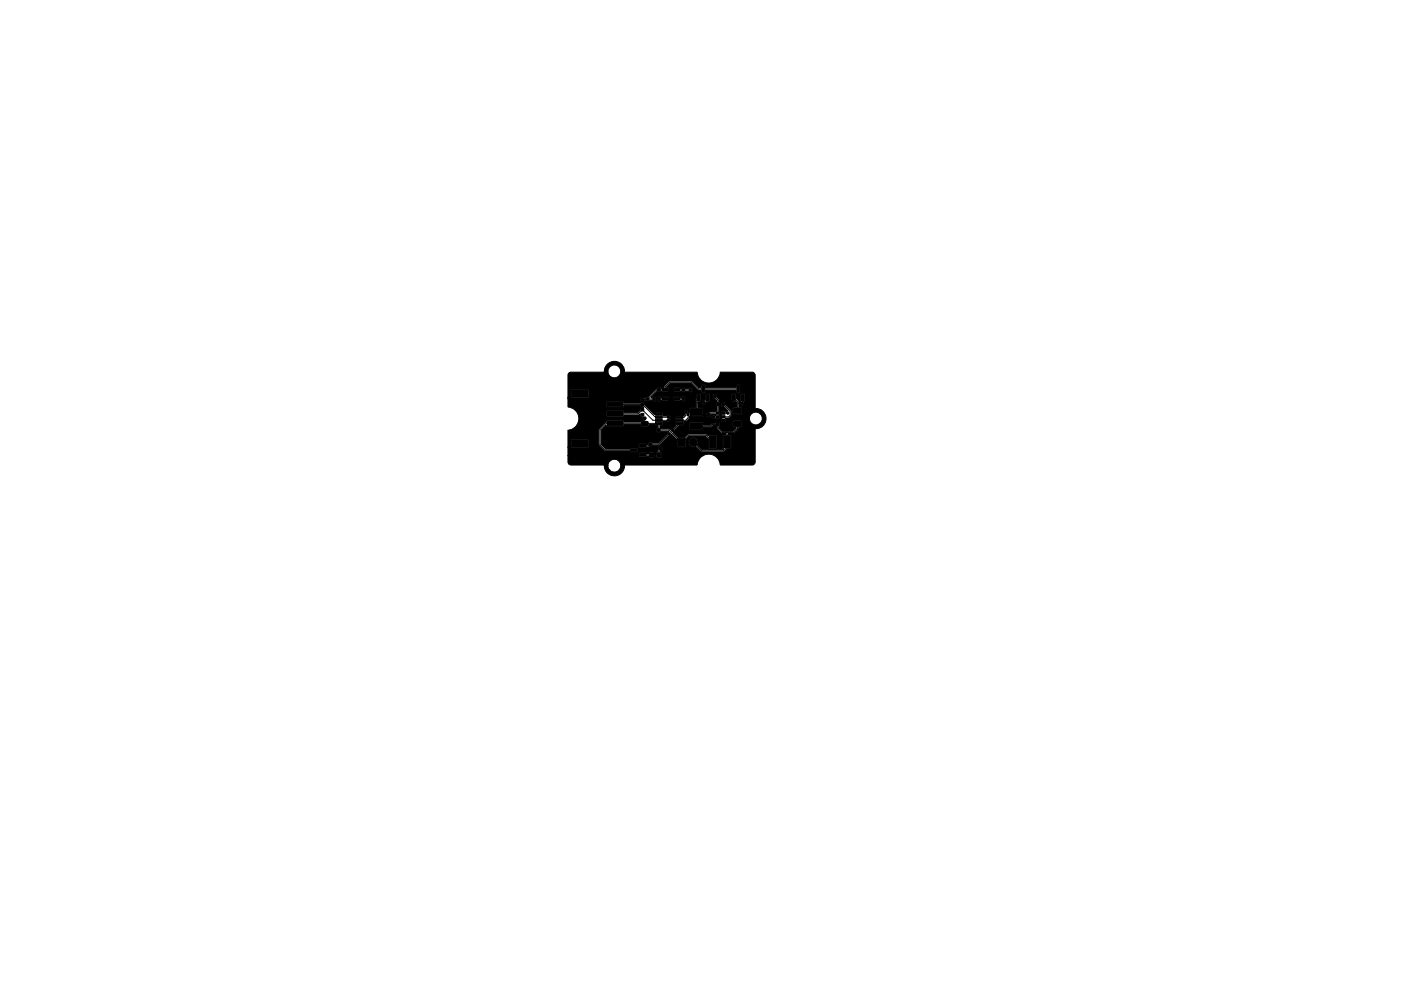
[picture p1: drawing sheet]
<svg xmlns="http://www.w3.org/2000/svg" width="297mm" height="210mm" viewBox="0 0 297 210" stroke-linecap="round" stroke-linejoin="round" font-family="sans-serif">
<g fill="#000" stroke="#000" stroke-width=".21">
<path d="M120.6 79.2l.5-.2h6.9l.1-.2h.8a1.36 1.36 0 0 0 2 1.2 1.36 1.36 0 0 0 .2-2.3 1.36 1.36 0 0 0-2.2 .9v.2h-.8a2.19 2.19 0 0 1 2.3-2.1 2.19 2.19 0 0 1 2.1 2.2l15.3 .1a2.52 2.52 0 0 0 2.5 2.3 2.52 2.52 0 0 0 2.5-2.3h6.7a.64 .64 0 0 1 .6 .6v6.9l1 .3 .7 .5 .4 .7 .2 .8-.1 .8-.5 .7-.7 .5-1 .3v6.9a.64 .64 0 0 1-.6 .7h-6.7a2.52 2.52 0 0 0-2.5-2.3 2.52 2.52 0 0 0-2.5 2.3h-15.2l-.2 .1a2.15 2.15 0 0 1-2.2 2.2 2.15 2.15 0 0 1-2.1-2.2h.8v.2a1.35 1.35 0 0 0 2.2 .9 1.35 1.35 0 0 0-.2-2.3 1.35 1.35 0 0 0-2 1.2h-.8l-.1-.1h-7a.64 .64 0 0 1-.6-.7v-1.3h14.9l.3 .2h1.3l.6-.1 .3 .4h.6l.3-.3v-.6h.4l.2 .8 .6 .1 .3-.2 .1-.8-.4-.3v-.3l.5-.2v-.5l-.2-.2-.6 .1-.2 1.1-.3 .4h-.4l-.3-.4h-.6l-.3 .4h-.4l-.2-.2-1.3-.1-.2 .3-.1 .4h-14.9v-1.8l.7 .1h3.6l.2-.7h2l1.5 1.5h5l.3 .2h1.3l.2-.1v-.6l-.2-.2h-1.3l-.3 .2h-4.9l-1-1.1v-2.9l1-1 .2 .1h3.4l.2-.3 3.5-.1 .3 .5h1.1l.3-.1 .1-.3h1.2l.6 .2v.5l-.2 .2 .2 .7h.5l.3-.2 1.6 .1-.3 .5-1.9 1.9h-1.2l-.2-.2h-.6l-.2 .6-.5-.2h-1.3l-.2 .2-.1 .4 .3 .2h1.3l.2-.2h.5l.8-.3 1.4-.1 2-1.9 .5-.3 1.1 1 .1 1.6h1.8l.1-1h.6a1.02 1.02 0 0 0 1.5 .9l1.3 1.2h4.6l.7-.7h.8l.1-2.8-.6-.1-.1-.3h1.3l1-1v-.2l.7-.1 .1-.3v-1.1l-.3-.1h-1.4l-.3 .1v1.1l.2 .3 .5 .1-.7 .7h-2.2l-.8-.8 .2-.4-.1-.6-1.4 .1-.5 .4h-1.4l-.1-.6h-2.8v1.7h2.8l.1-.6h1.5l.5-.4h.5l.2 .2 .1 .4 1 1 .9 .1v.3l-.7 .1v2.7l.2 .2-.1 .1h-4.4l-1-1v-.2a1 1 0 0 0-.7-1.3 1 1 0 0 0-1.2 .9h-.6v-.6l.7-.6h3.5l.6 .6v2h1.8l-.1-2.9-1.7 .1-.5-.3h-3.8l-.9 .7h-1.2l-1.1-1 .3-.6 1-1h.9l.1-.7 .6-.1 .5-.7 .1-.4h2.8l.2-.1h.5l.3 .2h.4l.3-.5h1l.1 .1-.1 .2-.5-.1a.4 .4 0 0 0-.3 .5 .4 .4 0 0 0 .5 .2l.2-.1 .3 .1h.7l-.1-2.6 .2-.2v-.5h.2v.6l.5 .1 .9 1-.3 .2-.3-.1h-.7l.1 2.3h.7v-.8h5.1l.1 .5a1.35 1.35 0 0 0 2.2 .5 1.35 1.35 0 0 0-.4-2.2 1.35 1.35 0 0 0-1.9 1.2h-5.1l.8-.1 .4-.4v-1.2l-1.2-1.3-.2-.5h-.5l-.4 .2-.2-.5h2.6l.3 .3 .7-.1v1.1l-.6 .1-.1 .3v.9l.3 .3h1.5l.2-.3v-1.1l-.7-.2v-.8l.1 .2a.41 .41 0 0 0 .5 .2 .41 .41 0 0 0 .3-.4l.4-.5-.1-1.3-.2-.2-.6 .1v1.5l-.3 .4h-.1l-.1-.5-.5-.5-.1-.8-.2-.2h-.4l-.2 .2-.1 1.3h-2.6l-.5-.9a.46 .46 0 0 0-.6-.4 .46 .46 0 0 0-.4 .6 .46 .46 0 0 0 .6 .3l.4 .5-.1 .4 .1 1.7-.3 .2-1.7 .1-.3 .3v.4h-.5l-.1-1.6-1.1-.1v-1.1h.8v.2a.4 .4 0 0 0 .4 .3 .4 .4 0 0 0 .4-.3l.1-.3 .8-.2v-1.5l-.6-.1-.3 .1v1.1l-.6 .4-.2 .3h-.8v-.1h.4l.2-.3v-1.2l-.2-.3h-.6l-.1 1-.3 .3v1.7l-1.1 .1-.1 1-.3-.1-.2-.4h-.4l-.2 .3 .1 .6-.2 .2h-1.7l.1 2.1-.7 .6-.5 .3-.4-.2h-1.6l-.3-.2 .1-.6 .5-.1 .1-.7 1.1 .2 .3-.2v-1.1l-.3-.2-.4 .2h-.7v-.7l-.2-.1h-1.5l-.2 .4-2-2-.2-.5h-.6l-.2 .1h-3.4l-.2-.4h-3.4l-.2 .2v1l.2 .1h3.4l.2-.4h3.4l.6 .2 .2 .2-.6 .2-.2 .5-.5 .4h-2.9l-.2-.4-3.5 .1v1.2h3.5l.2-.3h3l.3-.2 .2 .4 .4 .3 .2 .6-.3 .1-.3 .2h-3.5l-.2-.4-3.5 .1-.1 .3-1.5 1.6-.1 3.2h-2v-1l-.2-.1h-3.6l-.2 .1v1.6h-.5v-3.6a2.5 2.5 0 0 0 2.3-2.5 2.5 2.5 0 0 0-2.3-2.5v-1.7h15.3l.2 .5 .5 .1 .3-.2 .7 .1 .3-.2 1.2 .2 .2-.2v-.5h.2l.1 .7h.6a.21 .21 0 0 1 .2-.3 .21 .21 0 0 1 .2 .2l2.4-.1 .2 .1h1.1l.3-.2 .3 .3h.4l.2-.2v-.5l-.2-.2-.8 .1-.2-.2h-1.1l-.2 .2v.6h-1v-.6l-.2-.2h-1.1l-.2 .2-.8-.1-.2 .2-.4-.2h-.4l-.3 .2-.2-.1 1.3-1.3 4.8 .1 .3-.1 .3 .2h.4l.3-.2h.6a.47 .47 0 0 0 .6 .1 .47 .47 0 0 0 .2-.6 .48 .48 0 0 0-.8 0h-.6l-.3-.2-.6 .1a.19 .19 0 0 1-.2 .1 .19 .19 0 0 1-.1-.2h-1.3l-.1 .7h-1v-.7l-.5-.2 .8-.8h4.4l1.4 1.4 .7 .1 .1 .4 .2 .2h.5l.2-.6h6.4l.1 .5 .2 .1h.5l.2-.3v-1.2l-.2-.3-.6 .1-.2 .6h-6.4l-.2-.6-.5-.1-.2 .2-.1 .4-.4 .1-1.5-1.4-4.8-.1-1 1-.1 .4-.4 .1-.1 .1-.4-.2-.5 .1-2 1.9-.6 .3-.8-.2-.3 .3h-15.3v-.3l.7 .1h3.6l.2-.1v-1.6l-.2-.1h-3.7l-.1 1.7h-.5v-4.7zM121.1 82.7h3.6v1.5h-3.6zM121.1 93.3h3.6v1.5h-3.6zM128.7 85.3h3.4v1h-3.4zM128.7 87.3h3.4v1h-3.4zM128.7 89.3h3.4v1h-3.4zM128.7 91.3h3.4v1h-3.4zM133.7 95.3h1.3l.1 .5h-1.4zM135.9 87.7h.6v.5h-.6zM135.9 86.7h.6v.5h-.6zM135.9 84.5h.6v.5h-.6zM135.9 85.5h.6v.5h-.6z"/>
<path d="M135.5 96.2h1.4l.1 .5-1.4 .1zM135.5 94.3h1.4l.1 .5-1.4 .1zM136 89.5l1.3-.1 .1 .2v.6l-.2 .2h-1.1l-.1-.3zM136 91.4l1.3-.1 .1 .2v.6l-.2 .2h-1.1l-.1-.3zM137.6 94h.6v.5h-.6zM137.6 95h.6v.5h-.6zM138.4 84.4h.5v.5h-.5zM137.7 96.1h.8v.9h-.8zM139 87.6h1.4v.5h-1.4zM139 88.3h1.4v.4h-1.4zM139 88.9h1.4v.5h-1.4zM139 89.6h1.4v.4h-1.4z"/>
<path d="M138.5 91h.5v.5h-.5zM138.8 94.9h.4v.5h-.4zM139.5 84.4h.4v.5h-.4zM139.4 82.4h.6v.5h-.6zM139.4 83.4h.6v.5h-.6zM139.4 91h.5v.5h-.5zM139.3 96.1h.8v.9h-.8zM139.8 94.9h.4v.5h-.4zM140.5 82.4h1.1v.6h-1.1zM140.5 83.3h1.1v.6h-1.1zM140.5 84.3h1.1v.6h-1.1zM143.4 89.6h1.4v.4h-1.4z"/>
<path d="M143.4 88.9h1.4v.5h-1.4zM143.4 88.3h1.4v.4h-1.4zM143.4 87.6h1.4v.5h-1.4zM143 84.3h1.1v.6h-1.1zM143 82.4h1.1v.6h-1.1zM144.7 84.4h.5v.5h-.5zM144.6 82.5h.6v.5h-.6zM144.6 81.5h.6v.5h-.6zM143.6 93h1.7v1.7h-1.7zM145.6 84.4h.5v.5h-.5zM147.9 83.7h.5v1.4l-.5-.1zM148.8 81.8l.6 .1-.1 1.3h-.5z"/>
<path d="M146.4 89.7h2.6v1.5h-2.6zM146.4 86.7h2.6v1.5h-2.6zM149.8 83.7h.5v1.4l-.5-.1zM149.9 87.7h.6v.5h-.6zM149.9 88.7h.6v.5h-.6zM150.3 92.4h1.6v2.6h-1.6zM151.9 87.4h.5v.5h-.5zM151.9 88.2h.5v.5h-.5zM151.9 89h.5v.5h-.5zM151.9 89.8h.5v.5h-.5zM152.1 85.5h.4v.5h-.4zM153.1 85.5h.4v.5h-.4z"/>
<path d="M153.2 89.8h.5v.5h-.5zM153.2 89h.5v.5h-.5zM153.2 88.2h.5v.5h-.5zM153.2 87.4h.5v.5h-.5zM153.3 92.4h1.6v2.6h-1.6zM155.3 83.7h.6l-.1 1.4-.5-.1zM155.6 89.4l1.5-.1 .2 .3v.8l-.3 .2h-1.3l-.2-.3zM155.6 86.6l1.5-.1 .2 .3v.8l-.3 .2h-1.3l-.2-.3zM156.3 81.8l.5 .1v1.3h-.5zM157.2 83.7h.6l-.1 1.4-.5-.1z"/>
<circle cx="136.7" cy="88.7" r=".3"/>
<circle cx="136.8" cy="95.5" r=".3"/>
<circle cx="137.3" cy="84.6" r=".3"/>
<circle cx="141.7" cy="89.1" r=".25"/>
<circle cx="141.7" cy="88.5" r=".25"/>
<circle cx="141.9" cy="92" r=".25"/>
<circle cx="142.6" cy="91.3" r=".25"/>
<circle cx="145.5" cy="87.4" r=".25"/>
<circle cx="145.9" cy="85.6" r=".3"/>
<circle cx="145.9" cy="87.9" r=".25"/>
<circle cx="146.3" cy="81.6" r=".3"/>
<circle cx="146.4" cy="82.7" r=".3"/>
<circle cx="147" cy="93.8" r=".85"/>
<circle cx="149.2" cy="85.4" r=".25"/>
<circle cx="150.2" cy="89.7" r=".3"/>
<circle cx="151.3" cy="88.4" r=".25"/>
<circle cx="151.5" cy="84.1" r=".3"/>
<circle cx="154.3" cy="87.6" r=".25"/>
<circle cx="154.4" cy="90" r=".3"/>
<circle cx="157.2" cy="85.5" r=".25"/>
</g>
<g fill="none" stroke="#000" stroke-width=".21">
<path d="M130.4 91.8h6.3M130.4 87.8h4.9l.9-.9 2.2 2.3h3.3M130.4 85.8h5.8M136.2 88v.2l.5 .5v1.2M136.2 85.8l2.8 2.7h2.7M136.3 96.5h1.8M136.6 89.8h-8.1l-1.3 1.3v3.2l1.2 1.2h6M136.8 89.8h2.9v1.4M137.3 84.6h1.4M137.9 95.3h-.8l-.3 .2M138 95.1h1M139.7 91.2h2.1l2.6 2.6 1.5-1.5h3.8l1.4 1.4"/>
<path d="M139.7 83.6h1.3M139.8 84.6h1.3M140 95.1l-.3 .4v1M141.7 88.5h.1M141.7 89.1v.1M141.9 92l-2.2 2.2h-1.8l-.4 .4h-1.3M143.5 84.6h1.4M143.6 82.7h2.8M144.1 89.8l-1.5 1.5M145.5 87.4l-.1 .7-.4 .4h-.9M145.9 84.6v1l-1.8 1.8v.5M145.9 87.9v.7l-.5 .6h-1.3"/>
<path d="M146.3 81.6l-.1 .2h-1.3M147 93.8l1.8 1.8h4.6l.7-.7M148.2 84.4l-.5 .4v2.6M150 84.6l-.8 .8M150.2 88.9v.8M151.3 88.4h.9M151.5 84.1l.8 .8v2.6M152.2 87.6h-1.7l-.3 .4M153.3 85.7l1.5 1.5v.9l-.3 .3h-1.1M153.4 90h1M153.4 87.6h.9M154.1 91.7v2"/>
<path d="M155.6 84.4l.8 .8v1.9M156.4 89.9v.9l-.9 .9h-2.4l-.9-.9v-.8h-1.1l-.4 .4h-3M156.6 82.5h-8.5l-1.4-1.4h-4.8l-.8 .9v.7h-1.9l-2 2h-1M157.5 84.4v.8l-.3 .3"/>
</g>
</svg>
